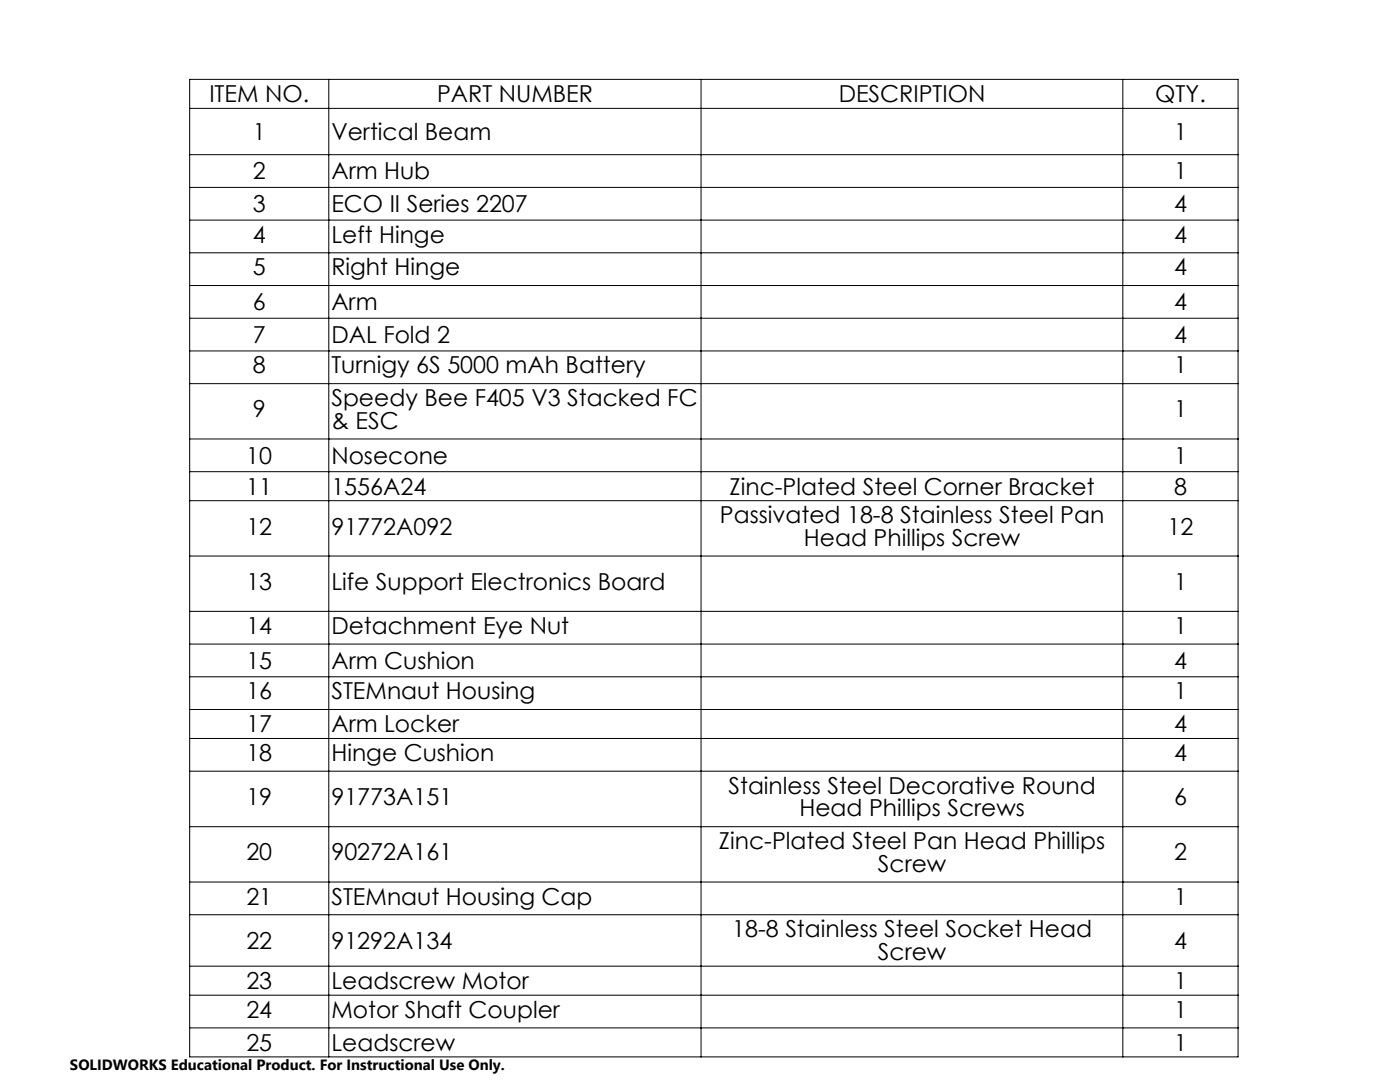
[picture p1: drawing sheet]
<svg xmlns="http://www.w3.org/2000/svg" width="279mm" height="216mm" viewBox="0 0 279 216" stroke-linecap="round" stroke-linejoin="round" font-family="sans-serif">
<defs><g id="words">
<g font-size="4.7">
<text x="41.8" y="20.4">ITEM NO.</text>
<text x="87.2" y="20.4">PART NUMBER</text>
<text x="167.4" y="20.4">DESCRIPTION</text>
<text x="230.6" y="20.4">QTY.</text>
<text x="50.5" y="27.9">1</text>
<text x="66.1" y="27.9">Vertical Beam</text>
<text x="234.3" y="27.9">1</text>
<text x="50.5" y="35.8">2</text>
<text x="66.1" y="35.8">Arm Hub</text>
<text x="234.3" y="35.8">1</text>
<text x="50.5" y="42.3">3</text>
<text x="66.1" y="42.3">ECO II Series 2207</text>
<text x="234.3" y="42.3">4</text>
<text x="50.5" y="48.4">4</text>
<text x="66.1" y="48.4">Left Hinge</text>
<text x="234.3" y="48.4">4</text>
<text x="50.5" y="54.9">5</text>
<text x="66.1" y="54.9">Right Hinge</text>
<text x="234.3" y="54.9">4</text>
<text x="50.5" y="61.9">6</text>
<text x="66.1" y="61.9">Arm</text>
<text x="234.3" y="61.9">4</text>
<text x="50.5" y="68.4">7</text>
<text x="66.1" y="68.4">DAL Fold 2</text>
<text x="234.3" y="68.4">4</text>
<text x="50.5" y="74.5">8</text>
<text x="66.1" y="74.5">Turnigy 6S 5000 mAh Battery</text>
<text x="234.3" y="74.5">1</text>
<text x="50.5" y="83.3">9</text>
<text x="66.1" y="81">Speedy Bee F405 V3 Stacked FC</text>
<text x="234.3" y="83.3">1</text>
<text x="66.1" y="85.6">&amp; ESC</text>
<text x="49.2" y="92.5">10</text>
<text x="66.1" y="92.5">Nosecone</text>
<text x="234.3" y="92.5">1</text>
<text x="49.2" y="98.7">11</text>
<text x="66.1" y="98.7">1556A24</text>
<text x="145.6" y="98.7">Zinc-Plated Steel Corner Bracket</text>
<text x="234.3" y="98.7">8</text>
<text x="49.2" y="106.7">12</text>
<text x="66.1" y="106.7">91772A092</text>
<text x="143.7" y="104.4">Passivated 18-8 Stainless Steel Pan</text>
<text x="233" y="106.7">12</text>
<text x="160.4" y="108.9">Head Phillips Screw</text>
<text x="49.2" y="117.7">13</text>
<text x="66.1" y="117.7">Life Support Electronics Board</text>
<text x="234.3" y="117.7">1</text>
<text x="49.2" y="126.5">14</text>
<text x="66.1" y="126.5">Detachment Eye Nut</text>
<text x="234.3" y="126.5">1</text>
<text x="49.2" y="133.5">15</text>
<text x="66.1" y="133.5">Arm Cushion</text>
<text x="234.3" y="133.5">4</text>
<text x="49.2" y="139.5">16</text>
<text x="66.1" y="139.5">STEMnaut Housing</text>
<text x="234.3" y="139.5">1</text>
<text x="49.2" y="146.1">17</text>
<text x="66.1" y="146.1">Arm Locker</text>
<text x="234.3" y="146.1">4</text>
<text x="49.2" y="151.9">18</text>
<text x="66.1" y="151.9">Hinge Cushion</text>
<text x="234.3" y="151.9">4</text>
<text x="49.2" y="160.6">19</text>
<text x="66.1" y="160.6">91773A151</text>
<text x="145.4" y="158.4">Stainless Steel Decorative Round</text>
<text x="234.3" y="160.6">6</text>
<text x="159.5" y="162.9">Head Phillips Screws</text>
<text x="49.2" y="171.7">20</text>
<text x="66.1" y="171.7">90272A161</text>
<text x="143.5" y="169.4">Zinc-Plated Steel Pan Head Phillips</text>
<text x="175.2" y="174">Screw</text>
<text x="234.3" y="171.7">2</text>
<text x="49.2" y="180.5">21</text>
<text x="66.1" y="180.5">STEMnaut Housing Cap</text>
<text x="234.3" y="180.5">1</text>
<text x="49.2" y="189.3">22</text>
<text x="66.1" y="189.3">91292A134</text>
<text x="146.1" y="187.1">18-8 Stainless Steel Socket Head</text>
<text x="175.2" y="191.6">Screw</text>
<text x="234.3" y="189.3">4</text>
<text x="49.2" y="197.3">23</text>
<text x="66.1" y="197.3">Leadscrew Motor</text>
<text x="234.3" y="197.3">1</text>
<text x="49.2" y="203.1">24</text>
<text x="66.1" y="203.1">Motor Shaft Coupler</text>
<text x="234.3" y="203.1">1</text>
<text x="49.2" y="209.6">25</text>
<text x="66.1" y="209.6">Leadscrew</text>
<text x="234.3" y="209.6">1</text>
</g>
<text font-size="3" x="14" y="213.5">SOLIDWORKS Educational Product. For Instructional Use Only.</text>
</g></defs>
<g fill="none" stroke="#000" stroke-width=".2">
<path d="M37.9 15.8h209.2v195.1h-209.2zM65.6 15.8v195.1M139.9 15.8v195.1M224.1 15.8v195.1M37.9 21.6h209.2M37.9 30.9h209.2M37.9 37.4h209.2M37.9 43.9h209.2M37.9 50.4h209.2M37.9 57h209.2M37.9 63.5h209.2M37.9 70h209.2"/>
<path d="M37.9 76.6h209.2M37.9 87.6h209.2M37.9 94.1h209.2M37.9 99.9h209.2M37.9 110.9h209.2M37.9 122h209.2M37.9 128.5h209.2M37.9 135h209.2M37.9 141.6h209.2M37.9 147.4h209.2M37.9 153.9h209.2M37.9 165h209.2"/>
<path d="M37.9 176h209.2M37.9 182.5h209.2M37.9 192.8h209.2M37.9 198.6h209.2M37.9 205.1h209.2"/>
</g>
<use href="#words"/>
</svg>
